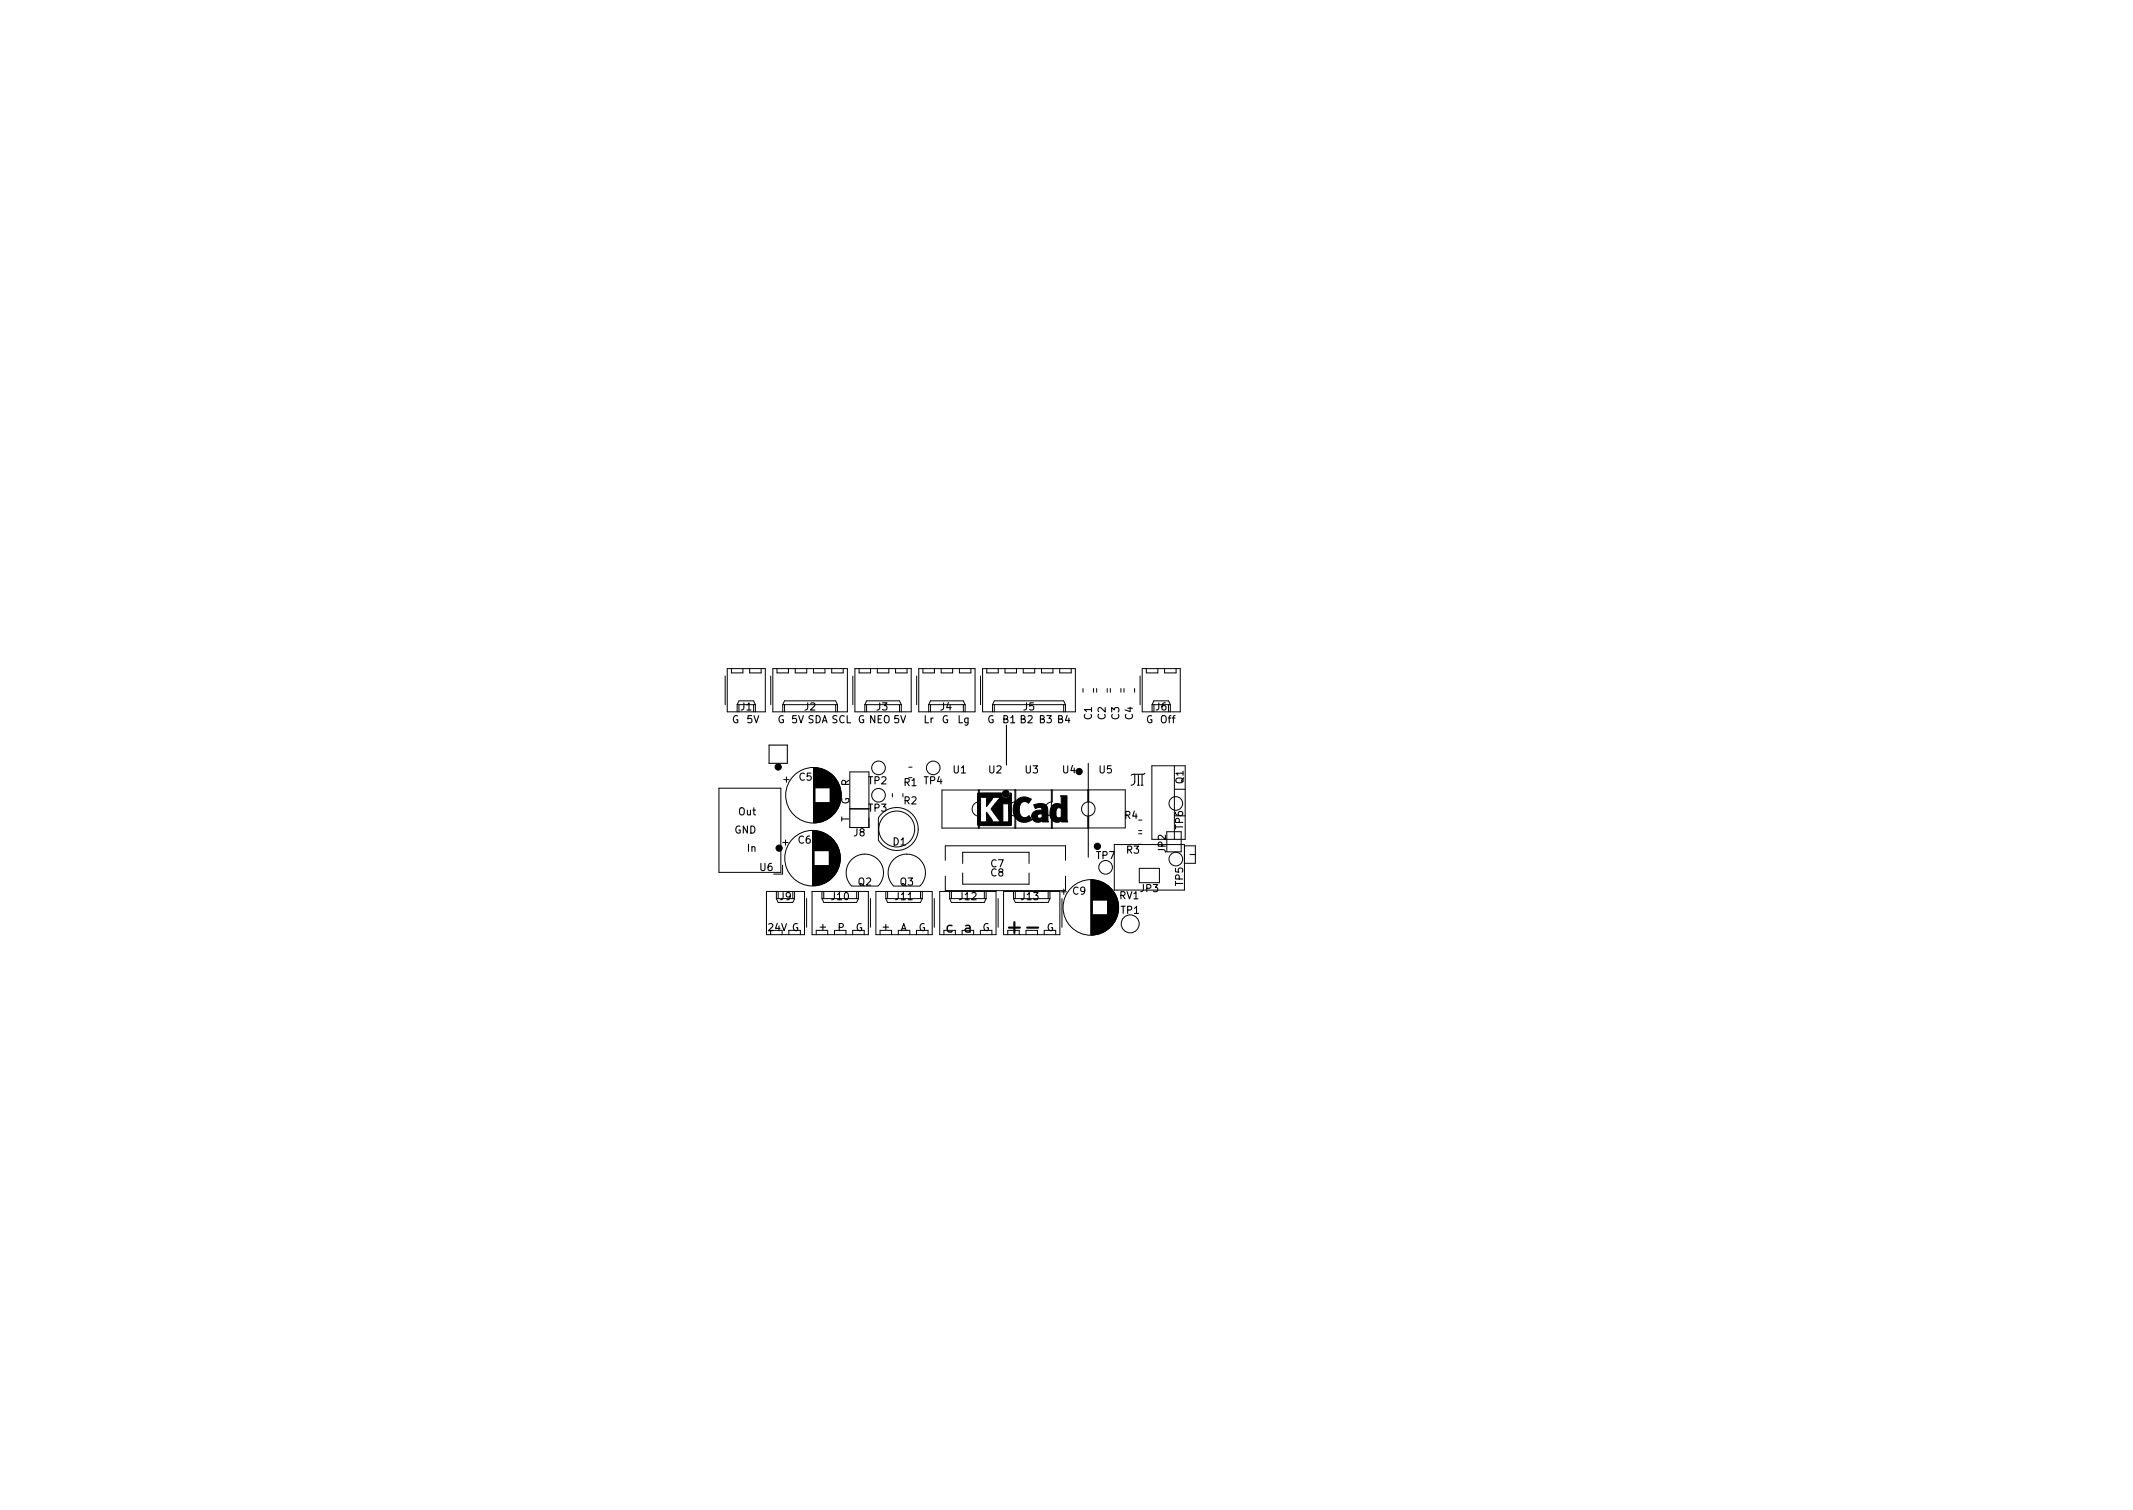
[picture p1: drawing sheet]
<svg xmlns="http://www.w3.org/2000/svg" width="297mm" height="210mm" viewBox="0 0 297 210" stroke-linecap="round" stroke-linejoin="round" font-family="sans-serif">
<defs><g id="words">
<text font-size="2.8" x="140.4" y="130">+ -</text>
<g font-size="1.9">
<text x="131.7" y="129.8">c</text>
<text x="134.2" y="129.8">a</text>
</g>
<g font-size="1.4">
<text x="101.9" y="100.7">G</text>
<text x="103.2" y="98.9">J1</text>
<text x="104" y="100.7">5V</text>
<text x="108.2" y="100.7">G 5V SDA SCL G NEO 5V</text>
<text x="112" y="98.9">J2</text>
<text x="122.1" y="98.9">J3</text>
<text x="128.6" y="100.7">Lr</text>
<text x="131" y="98.9">J4</text>
<text x="131.1" y="100.7">G</text>
<text x="133.3" y="100.7">Lg</text>
<text x="137.5" y="100.7">G</text>
<text x="139.7" y="100.7">B1 B2 B3 B4</text>
<text x="142.5" y="98.9">J5</text>
<text x="152" y="100.2" transform="rotate(-90 152 100.2)">C1</text>
<text x="154" y="100.2" transform="rotate(-90 154 100.2)">C2</text>
<text x="155.9" y="100.2" transform="rotate(-90 155.9 100.2)">C3</text>
<text x="157.8" y="100.2" transform="rotate(-90 157.8 100.2)">C4</text>
<text x="159.6" y="100.7">G</text>
<text x="160.9" y="98.9">J6</text>
<text x="161.6" y="100.7">Off</text>
<text x="132.8" y="107.7">U1</text>
<text x="137.7" y="107.7">U2</text>
<text x="142.8" y="107.7">U3</text>
<text x="148" y="107.7">U4</text>
<text x="153.1" y="107.7">U5</text>
<text x="102.9" y="113.5">Out</text>
<text x="111.3" y="108.7">C5</text>
<text x="118.3" y="112" transform="rotate(-90 118.3 112)">G</text>
<text x="118.3" y="109.5" transform="rotate(-90 118.3 109.5)">R</text>
<text x="120.9" y="113">TP3</text>
<text x="120.9" y="109.2">TP2</text>
<text x="125.9" y="112">R2</text>
<text x="125.9" y="109.5">R1</text>
<text x="128.7" y="109.2">TP4</text>
<text x="164.8" y="109.1" transform="rotate(-90 164.8 109.1)">Q1</text>
<text x="102.3" y="116.1">GND</text>
<text x="104.1" y="118.6">In</text>
<text x="111.2" y="117.5">C6</text>
<text x="118.3" y="114.5" transform="rotate(-90 118.3 114.5)">T</text>
<text x="118.9" y="116.4">J8</text>
<text x="124.4" y="117.7">D1</text>
<text x="152.7" y="119.6">TP7</text>
<text x="156.6" y="114">R4</text>
<text x="156.9" y="118.9">R3</text>
<text x="162.3" y="118.7" transform="rotate(-90 162.3 118.7)">JP2</text>
<text x="164.7" y="115.4" transform="rotate(-90 164.7 115.4)">TP6</text>
<text x="105.8" y="121.3">U6</text>
<text x="108.6" y="125.3">J9</text>
<text x="115.8" y="125.3">J10</text>
<text x="119.5" y="123.3">Q2</text>
<text x="124.7" y="125.3">J11</text>
<text x="125.3" y="123.3">Q3</text>
<text x="133.6" y="125.3">J12</text>
<text x="138" y="122">C8</text>
<text x="138" y="120.8">C7</text>
<text x="142.3" y="125.3">J13</text>
<text x="149.4" y="124.6">C9</text>
<text x="155.9" y="125.2">RV1</text>
<text x="158.8" y="124.2">JP3</text>
<text x="164.7" y="123.3" transform="rotate(-90 164.7 123.3)">TP5</text>
<text x="107" y="129.6">24V G</text>
<text x="114.2" y="129.5">+</text>
<text x="116.7" y="129.6">P</text>
<text x="119.1" y="129.6">G</text>
<text x="122.9" y="129.5">+</text>
<text x="125.4" y="129.6">A</text>
<text x="127.9" y="129.6">G</text>
<text x="136.8" y="129.6">G</text>
<text x="145.7" y="129.6">G</text>
<text x="156.1" y="127.2">TP1</text>
</g>
</g></defs>
<path d="M107.1 103.7h2.5v2.6h-2.5zM118.3 112.6h2.7v2.6h-2.7zM140.2 101v5.5M151.6 106.3v13.1M158 107.8v1a.51 .51 0 0 1-.5 .5M158.4 109.3h.3M158.5 107.8v1.5M158.9 109.3h.3M159 107.8v1.5M159.4 107.7l-.2 .1h-1.4l-.3 .1" fill="none" stroke="#000" stroke-width=".15"/>
<g fill="#000" stroke="#000" stroke-width=".14">
<path d="M136.2 110.4h3.3a.61 .61 0 0 0 .6 .7 .61 .61 0 0 0 .6-.7l.1 .1v4.4l-.5 .1-4.1-.1-.1-3.9h.3l.1 .3v2.8l-.1 .3h1.1l-.1-.3v-1l.7 1 .1 .3h1.2l-1.4-1.8 .6-.7h1l.1 1.8-.1 .7h1l-.1-.1v-2.4h-1.9l.8-.9h-1.2l-.1 .3-.7 1v-1l.1-.3h-1.4zM141.6 111.4a1.56 1.56 0 0 1 2-.1l-.3 .5a.85 .85 0 0 0-1.2 .2 1.36 1.36 0 0 0 .4 1.8 .8 .8 0 0 0 .8-.2l.3 .6a1.63 1.63 0 0 1-1.9 0 1.63 1.63 0 0 1-.6-1.8l.2-.5zM144 112h.1a1.61 1.61 0 0 1 1.7 .3l.1 .3 .1 1.8-.8 .1v-.2a.88 .88 0 0 1-1 .1 .88 .88 0 0 1-.5-.7h.7a.38 .38 0 0 0 .4 .2 .38 .38 0 0 0 .3-.2v-.3a.44 .44 0 0 0-.7 .3h-.7a1 1 0 0 1 1.3-.9h.1a.54 .54 0 0 0-.4-.4 .54 .54 0 0 0-.5 .2zM147.7 110.8h.9v3.2l.1 .5h-.9v-.2a1 1 0 0 1-1.2 0 1 1 0 0 1-.4-1.1h.9a.46 .46 0 0 0 .1 .6 .46 .46 0 0 0 .6-.1v-1.1a.46 .46 0 0 0-.6 0 .46 .46 0 0 0-.1 .5v.1h-.9a1.04 1.04 0 0 1 1.4-1.3l.2 .2v-1z"/>
<circle cx="108.4" cy="106.8" r=".43"/>
<circle cx="108.5" cy="118.1" r=".43"/>
<circle cx="140.1" cy="110.5" r=".47"/>
<circle cx="150.3" cy="107.4" r=".43"/>
<circle cx="152.8" cy="117.8" r=".43"/>
</g>
<g fill="none" stroke="#000" stroke-width=".14">
<path d="M101 94.1v4M101.3 93.1h5.3v6h-5.3zM101.9 93.1v.6h1.6v-.6M102.7 98.1h2.5M102.7 98.1l.2-.5h2l.3 .5M102.7 98.1v1M104.4 93.1v.6h1.6v-.6M104.9 98.1v1M105.2 98.1v1M107.3 94.1v4M107.6 93.1h10.4v6h-10.4zM108.2 93.1v.6h1.6v-.6"/>
<path d="M109 98.1l.3-.5h7.1l.2 .5M109 98.1h7.6M109 98.1v1M109.3 98.1v1M110.7 93.1v.6h1.6v-.6M113.3 93.1v.6h1.6v-.6M115.8 93.1v.6h1.6v-.6M116.4 98.1v1M116.6 98.1v1M118.8 94.1v4M119.1 93.1h7.8v6h-7.8zM119.6 93.1v.6h1.6v-.6"/>
<path d="M120.4 98.1h5.1M120.4 98.1l.3-.5h4.6l.2 .5M120.4 98.1v1M120.7 98.1v1M122.2 93.1v.6h1.6v-.6M124.7 93.1v.6h1.6v-.6M125.3 98.1v1M125.5 98.1v1M127.7 94.1v4M127.9 93.1h7.9v6h-7.9zM128.5 93.1v.6h1.6v-.6M129.3 98.1h5.1"/>
<path d="M129.3 98.1l.3-.5h4.6l.2 .5M129.3 98.1v1M129.6 98.1v1M131.1 93.1v.6h1.6v-.6M133.6 93.1v.6h1.6v-.6M134.2 98.1v1M134.4 98.1v1M136.5 94.1v4M136.8 93.1h13v6h-13zM137.4 93.1v.6h1.6v-.6M138.2 98.1h10.2M138.2 98.1l.3-.5h9.6l.3 .5"/>
<path d="M138.2 98.1v1M138.5 98.1v1M140 93.1v.6h1.6v-.6M142.5 93.1v.6h1.6v-.6M145 93.1v.6h1.6v-.6M147.6 93.1v.6h1.6v-.6M148.1 98.1v1M148.4 98.1v1M150.8 95.9v.5M152.3 95.9v.5M152.7 95.9v.5M154.2 95.9v.5"/>
<path d="M154.6 95.9v.5M156.1 95.9v.5M156.5 95.9v.5M158 95.9v.5M158.8 94.1v4M159.1 93.1h5.3v6h-5.3zM159.6 93.1v.6h1.6v-.6M160.4 98.1v1M160.4 98.1h2.6M160.7 97.6l-.3 .5M162.2 93.1v.6h1.6v-.6M162.7 97.6l.3 .5"/>
<path d="M163 98.1v1M100.1 109.7h8.6v11.8h-8.6zM109 117.3h.8M109.1 108.6h.8M109.4 116.9v.8M109.5 108.2v.7M113.2 115.7v7.6M113.3 115.7v7.6M113.3 106.9v7.7M113.4 115.7v7.6M113.4 106.9v7.7M113.4 115.7v2.8"/>
<path d="M113.5 115.7v2.8M113.5 106.9v7.7M113.5 106.9v2.8M113.5 111.8v2.8M113.6 115.7v2.8M113.6 106.9v2.8M113.6 111.8v2.8M113.6 111.8v2.7M113.7 115.7v2.8M113.7 106.9v2.8M113.7 111.8v2.7M113.8 115.7v2.8"/>
<path d="M113.8 106.9v2.8M113.8 111.8v2.7M113.9 115.7v2.8M113.9 106.9v2.8M113.9 111.8v2.7M113.9 107v2.7M114 115.7v2.8M114 107v2.7M114 111.8v2.7M114 115.8v2.7M114.1 115.8v2.7M114.1 107v2.7"/>
<path d="M114.1 111.8v2.7M114.2 115.8v2.7M114.2 107v2.7M114.2 111.8v2.7M114.2 111.8v2.6M114.3 115.8v2.7M114.3 107v2.7M114.3 111.8v2.6M114.4 115.9v2.6M114.4 107.1v2.6M114.4 111.8v2.6M114.5 115.9v2.6"/>
<path d="M114.5 107.1v2.6M114.5 111.8v2.6M114.6 115.9v2.6M114.6 107.1v2.6M114.6 111.8v2.5M114.6 116v2.5M114.7 116v2.5M114.7 107.2v2.5M114.7 111.8v2.5M114.8 116v2.5M114.8 107.2v2.5M114.8 111.8v2.5"/>
<path d="M114.8 111.8v2.4M114.9 116.1v2.4M114.9 107.2v2.5M114.9 111.8v2.4M114.9 107.3v2.4M115 116.1v2.4M115 107.3v2.4M115 111.8v2.4M115 116.2v2.3M115 111.8v2.3M115.1 116.2v2.3M115.1 107.3v2.4"/>
<path d="M115.1 111.8v2.3M115.1 107.4v2.3M115.2 116.2v2.3M115.2 107.4v2.3M115.2 111.8v2.3M115.2 116.3v2.2M115.2 111.8v2.2M115.3 116.3v2.2M115.3 107.5v2.2M115.3 111.8v2.2M115.4 116.4v2.1M115.4 107.5v2.2"/>
<path d="M115.4 111.8v2.2M115.4 111.8v2.1M115.4 107.6v2.1M115.5 116.4v6.2M115.5 107.6v2.1M115.5 111.8v2.1M115.5 116.5v6M115.5 111.8v2M115.6 116.5v6M115.6 107.6v2.1M115.6 111.8v2M115.6 107.7v6.1"/>
<path d="M115.6 116.6v5.8M115.7 116.6v5.8M115.7 107.7v6M115.7 107.8v5.9M115.8 116.7v5.6M115.8 107.8v5.9M115.8 107.8v5.8M115.8 116.7v5.5M115.8 107.9v5.7M115.9 116.8v5.4M115.9 107.9v5.7M115.9 107.9v5.6"/>
<path d="M116 116.9v5.2M116 108v5.5M116 108v5.4M116 117v5M116 108.1v5.3M116.1 117v5M116.1 108.1v5.3M116.1 108.1v5.2M116.2 117.1v4.8M116.2 108.2v5.1M116.2 108.2v5M116.2 117.2v4.6"/>
<path d="M116.2 108.3v4.9M116.3 117.2v4.5M116.3 108.3v4.8M116.3 117.3v4.4M116.3 108.4v4.7M116.4 117.4v4.2M116.4 108.4v4.6M116.4 108.5v4.5M116.4 117.5v4M116.4 108.5v4.4M116.5 117.5v3.9M116.5 108.6v4.3"/>
<path d="M116.5 117.6v3.8M116.5 108.7v4.1M116.6 117.7v3.6M116.6 108.7v4M116.6 117.8v3.4M116.6 108.8v3.9M116.6 108.9v3.7M116.7 117.9v3.2M116.7 108.9v3.6M116.7 118v3M116.7 109v3.5M116.8 118.1v2.8"/>
<path d="M116.8 109.1v3.3M116.8 118.2v2.6M116.8 109.2v3.1M116.8 118.3v2.4M116.8 109.3v2.9M116.9 118.5v2M116.9 109.4v2.7M116.9 118.6v1.8M116.9 109.5v2.5M117 118.8v1.4M117 109.6v2.3M117 119.1v.8"/>
<path d="M117 109.7v2.1M117 109.9v1.7M117.1 110v1.4M117.1 110.3v.9M118.3 107.5h2.7v5.1h-2.7zM121 113.9v1.3h-1.3M122.8 113.3a2.99 2.99 0 0 1 4.4 .2 2.99 2.99 0 0 1-.6 4.4 2.99 2.99 0 0 1-4.3-.9v-3.1zM124.3 110.5v.5M125.7 110.5v.5M126.6 106.8h.4M131.6 119.8v-2h16.8v2M136.2 115.3v-5.3h5.3v1.6a1 1 0 0 0-1 1 1 1 0 0 0 1 1v1.7"/>
<path d="M136.4 115.3v-1.6a1 1 0 0 1-1-1 1 1 0 0 1 1-1v-1.7h-5.2v5.3h20.4v-1.6a1 1 0 0 1-1-1 1 1 0 0 1 1-1v-1.7h-10.3v5.3M146.4 110v5.3M146.5 110v1.7a1 1 0 0 0-1 1 1 1 0 0 0 1 1v1.6M151.5 110h5.2v5.3h-5.2v-1.7a1 1 0 0 0 1-1 1 1 0 0 0-1-1zM155.2 117.6h9.7v6.3h-9.7zM158.6 116.1h.4M158.6 115.7h.4M158.6 114.2h.4M160.4 106.6h4.7v10.3h-4.7zM162.5 115.8h2v2.8h-2zM163.5 109.9h1.6M163.5 106.6v10.3"/>
<path d="M164.9 117.8h1.6v2.4h-1.6M165.7 119h.8M106.7 124.1h5.3v6h-5.3zM108.1 125.1h2.6M108.1 125.1l.3 .6M108.1 124.1v1M109 120.5v1.2h-1.3M110.7 125.1l-.3 .6M110.7 124.1v1M112.3 125.1v4M113.1 124.1h7.8v6h-7.8zM113.4 120.5v2.8"/>
<path d="M113.5 120.5v2.8M113.6 120.5v2.8M113.7 130.1v-.6h1.6v.6M113.7 120.5v2.8M113.8 120.5v2.8M113.9 120.5v2.8M114 120.5v2.7M114.1 120.5v2.7M114.2 120.5v2.7M114.3 120.5v2.7M114.3 120.5v2.6M114.4 120.5v2.6"/>
<path d="M114.5 124.1v1M114.5 125.1h5M114.5 125.1l.2 .6h4.6l.2-.6M114.5 120.5v2.6M114.6 120.5v2.6M114.6 120.5v2.5M114.7 120.5v2.5M114.7 124.1v1M114.8 120.5v2.5M114.8 120.5v2.4M114.9 120.5v2.4M115 120.5v2.4"/>
<path d="M115 120.5v2.3M115.1 120.5v2.3M115.2 120.5v2.3M115.2 120.5v2.2M115.3 120.5v2.2M115.4 120.5v2.1M116.2 130.1v-.6h1.6v.6M118.6 123.4a2.6 2.6 0 0 1 0-3.7 2.6 2.6 0 0 1 3.7 0 2.6 2.6 0 0 1 0 3.7M118.6 123.4h3.6M119.3 124.1v1M119.5 124.1v1M121.2 125.1v4"/>
<path d="M122 124.1h7.8v6h-7.8zM122.6 129.5v.6M123.4 125.1h5M123.4 125.1l.2 .6h4.6l.2-.6M123.4 124.1v1M123.6 124.1v1M124.2 129.5v.6M124.4 123.4a2.6 2.6 0 0 1 0-3.7 2.6 2.6 0 0 1 3.7 0 2.6 2.6 0 0 1 0 3.7M124.5 123.4h3.6M125.1 129.5v.6M126.7 129.5v.6M128.2 124.1v1"/>
<path d="M128.4 124.1v1M130.1 125.1v4M130.9 124.1h7.8v6h-7.8zM131.6 122v2h16.8v-2M132.2 125.1h5.1M132.2 125.1l.3 .6h4.6l.2-.6M132.2 124.1v1M132.5 124.1v1M134.1 120.2v-1.5h9.2v1.5M134.1 121.6v1.5h9.2v-1.5M137.1 124.1v1M137.3 124.1v1"/>
<path d="M139 125.1v4M139.8 124.1h7.8v6h-7.8zM141.1 125.1h5.1M141.1 125.1l.3 .6h4.6l.2-.6M141.1 124.1v1M141.4 124.1v1M146 124.1v1M146.2 124.1v1M147.8 124.2h.7M147.9 125.1v4M148.1 123.8v.8M151.9 122.5v7.7"/>
<path d="M152 122.5v7.7M152.1 122.5v7.7M152.2 122.5v2.8M152.2 127.4v2.8M152.3 122.5v2.8M152.3 127.4v2.8M152.4 122.5v2.8M152.4 127.4v2.8M152.4 122.6v2.7M152.4 127.4v2.7M152.5 122.6v2.7M152.5 127.4v2.7"/>
<path d="M152.6 122.6v2.7M152.6 127.4v2.7M152.7 122.6v2.7M152.7 127.4v2.7M152.8 122.6v2.7M152.8 127.4v2.7M152.9 122.6v2.7M152.9 127.4v2.7M152.9 122.7v2.6M153 122.7v2.6M153 127.4v2.6M153.1 122.7v2.6"/>
<path d="M153.1 127.4v2.6M153.2 122.7v2.6M153.2 127.4v2.6M153.2 122.8v2.5M153.3 122.8v2.5M153.3 127.4v2.5M153.4 122.8v2.5M153.4 127.4v2.5M153.5 122.9v2.4M153.5 127.4v2.5M153.5 127.4v2.4M153.6 122.9v2.4"/>
<path d="M153.6 127.4v2.4M153.7 122.9v2.4M153.7 127.4v2.4M153.7 123v2.3M153.7 127.4v2.3M153.8 123v2.3M153.8 127.4v2.3M153.9 123.1v2.2M153.9 127.4v2.3M153.9 127.4v2.2M154 123.1v2.2M154 127.4v2.2"/>
<path d="M154 123.2v2.1M154.1 123.2v2.1M154.1 127.4v2.1M154.2 123.2v2.1M154.2 127.4v2.1M154.2 123.3v2M154.2 127.4v2M154.2 123.3v6.1M154.3 123.3v6.1M154.3 123.4v6M154.4 123.4v5.9M154.4 123.5v5.8"/>
<path d="M154.5 123.5v5.7M154.6 123.6v5.5M154.7 123.7v5.3M154.8 123.8v5.1M154.8 123.9v5M154.9 123.9v4.9M155 124v4.7M155 124.1v4.6M155 124.1v4.5M155.1 124.2v4.3M155.2 124.3v4.1M155.2 124.4v3.9"/>
<path d="M155.3 124.5v3.7M155.4 124.6v3.5M155.4 124.7v3.3M155.4 124.8v3.1M155.5 124.9v2.9M155.5 125v2.7M155.6 125.1v2.5M155.6 125.2v2.3M155.6 125.3v2.1M155.7 125.5v1.7M155.7 125.7v1.3M158.7 120.9h2.8v2h-2.8z"/>
<circle cx="113.2" cy="119.5" r="3.9"/>
<circle cx="113.3" cy="110.7" r="3.9"/>
<circle cx="122.3" cy="110.7" r=".95"/>
<circle cx="122.3" cy="106.9" r=".95"/>
<circle cx="124.9" cy="115.4" r="2.5"/>
<circle cx="130" cy="106.9" r=".95"/>
<circle cx="163.7" cy="119.6" r=".95"/>
<circle cx="163.7" cy="111.9" r=".95"/>
<circle cx="151.9" cy="126.4" r="3.9"/>
<circle cx="154" cy="120.8" r=".95"/>
<circle cx="157.4" cy="128.6" r="1.25"/>
</g>
<use href="#words"/>
</svg>
